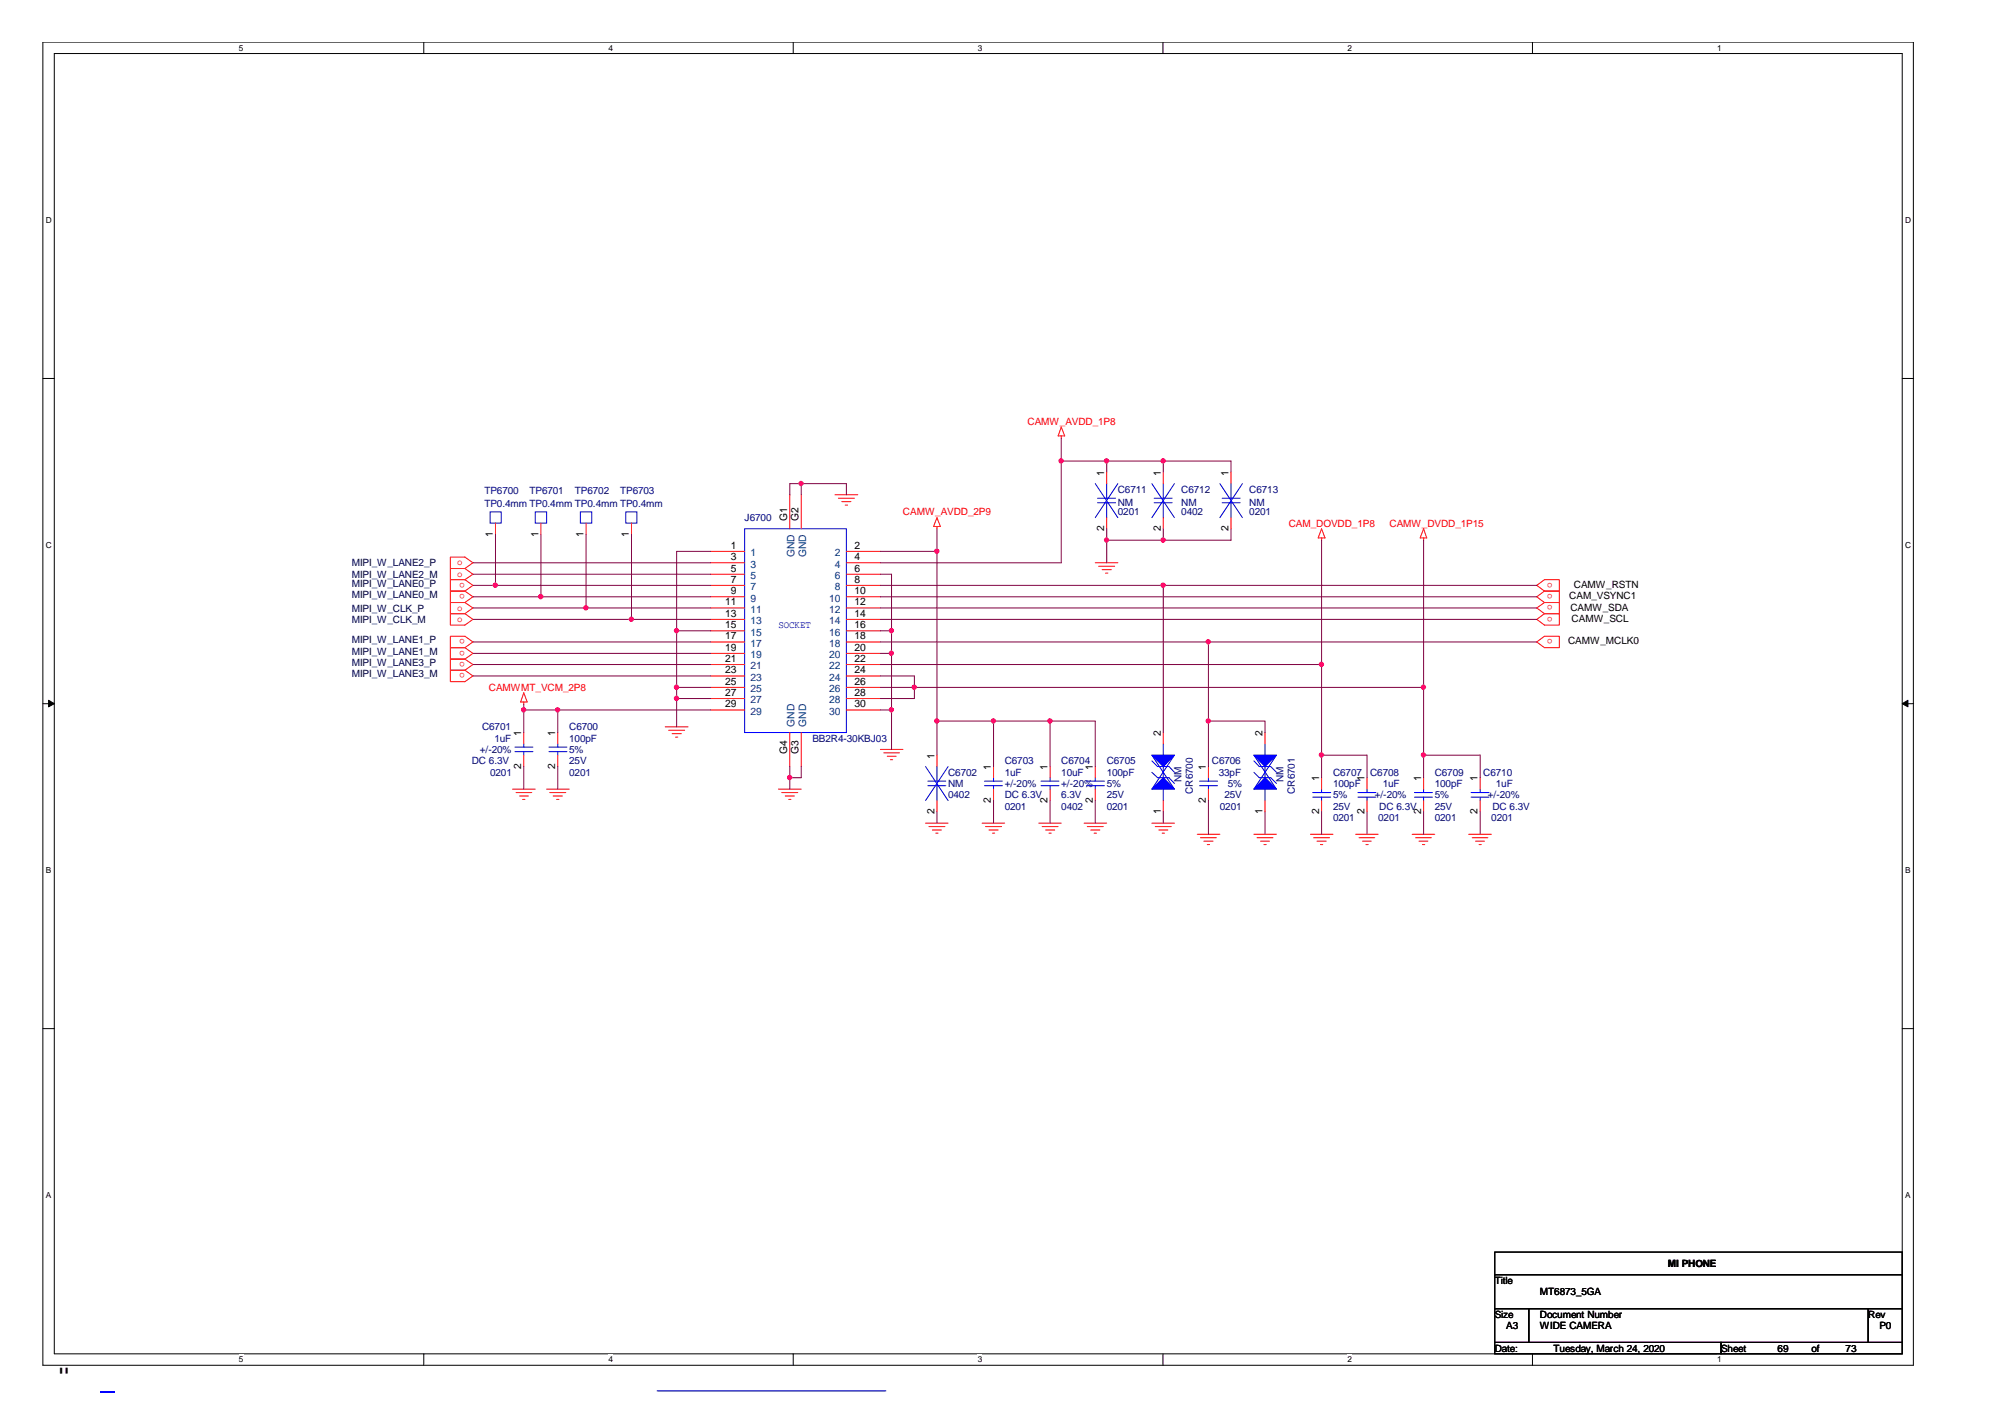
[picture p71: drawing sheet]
<svg xmlns="http://www.w3.org/2000/svg" width="297mm" height="210mm" viewBox="0 0 297 210" stroke-linecap="round" stroke-linejoin="round" font-family="sans-serif">
<defs><g id="words">
<text font-size="4.2" x="8.5" y="205.7">&quot;</text>
<g font-size="1.5" fill="#f00">
<text x="152.2" y="62.9">CAMW_AVDD_1P8</text>
<text x="133.8" y="76.3">CAMW_AVDD_2P9</text>
<text x="67.7" y="83.7">o</text>
<text x="190.9" y="78">CAM_DOVDD_1P8</text>
<text x="205.9" y="78">CAMW_DVDD_1P15</text>
<text x="67.7" y="85.4">o</text>
<text x="68.9" y="88" transform="rotate(-180 68.9 88)">o</text>
<text x="68.9" y="86.3" transform="rotate(-180 68.9 86.3)">o</text>
<text x="230" y="86.3" transform="rotate(-180 230 86.3)">o</text>
<text x="230" y="88" transform="rotate(-180 230 88)">o</text>
<text x="230" y="89.7" transform="rotate(-180 230 89.7)">o</text>
<text x="67.7" y="92.1">o</text>
<text x="67.7" y="90.5">o</text>
<text x="68.9" y="94.7" transform="rotate(-180 68.9 94.7)">o</text>
<text x="230" y="94.7" transform="rotate(-180 230 94.7)">o</text>
<text x="230" y="91.4" transform="rotate(-180 230 91.4)">o</text>
<text x="68.9" y="99.8" transform="rotate(-180 68.9 99.8)">o</text>
<text x="68.9" y="98.1" transform="rotate(-180 68.9 98.1)">o</text>
<text x="68.9" y="96.4" transform="rotate(-180 68.9 96.4)">o</text>
<text x="72.4" y="102.3">CAMWMT_VCM_2P8</text>
</g>
<g font-size="1.5">
<text x="163.6" y="70.5" transform="rotate(-90 163.6 70.5)">1</text>
<text x="172" y="70.5" transform="rotate(-90 172 70.5)">1</text>
<text x="182" y="70.5" transform="rotate(-90 182 70.5)">1</text>
<text x="116.6" y="77.1" transform="rotate(-90 116.6 77.1)">G1</text>
<text x="118.3" y="77.1" transform="rotate(-90 118.3 77.1)">G2</text>
<text x="73" y="79.5" transform="rotate(-90 73 79.5)">1</text>
<text x="79.8" y="79.5" transform="rotate(-90 79.8 79.5)">1</text>
<text x="86.4" y="79.5" transform="rotate(-90 86.4 79.5)">1</text>
<text x="93.2" y="79.5" transform="rotate(-90 93.2 79.5)">1</text>
<text x="108.3" y="81.3">1</text>
<text x="108.3" y="83">3</text>
<text x="126.6" y="81.3">2</text>
<text x="126.6" y="83">4</text>
<text x="163.6" y="78.7" transform="rotate(-90 163.6 78.7)">2</text>
<text x="172" y="78.7" transform="rotate(-90 172 78.7)">2</text>
<text x="182" y="78.7" transform="rotate(-90 182 78.7)">2</text>
<text x="107.4" y="89.7">11</text>
<text x="108.3" y="84.7">5</text>
<text x="108.3" y="86.3">7</text>
<text x="108.3" y="88">9</text>
<text x="126.6" y="84.7">6</text>
<text x="126.6" y="86.3">8</text>
<text x="126.6" y="88">10</text>
<text x="126.6" y="89.7">12</text>
<text x="232.5" y="88.7">CAM_VSYNC1</text>
<text x="233.2" y="87.1">CAMW_RSTN</text>
<text x="107.4" y="91.4">13</text>
<text x="107.4" y="93.1">15</text>
<text x="107.4" y="94.7">17</text>
<text x="126.6" y="91.4">14</text>
<text x="126.6" y="93.1">16</text>
<text x="126.6" y="94.7">18</text>
<text x="232.3" y="95.4">CAMW_MCLK0</text>
<text x="232.7" y="90.4">CAMW_SDA</text>
<text x="232.8" y="92.1">CAMW_SCL</text>
<text x="107.4" y="96.4">19</text>
<text x="107.4" y="98.1">21</text>
<text x="107.4" y="99.8">23</text>
<text x="107.4" y="101.4">25</text>
<text x="126.6" y="96.4">20</text>
<text x="126.6" y="98.1">22</text>
<text x="126.6" y="99.8">24</text>
<text x="126.6" y="101.4">26</text>
<text x="107.4" y="103.1">27</text>
<text x="107.4" y="104.8">29</text>
<text x="126.6" y="103.1">28</text>
<text x="126.6" y="104.8">30</text>
<text x="77.2" y="113.9" transform="rotate(-90 77.2 113.9)">2</text>
<text x="77.2" y="109" transform="rotate(-90 77.2 109)">1</text>
<text x="82.3" y="113.9" transform="rotate(-90 82.3 113.9)">2</text>
<text x="82.3" y="109" transform="rotate(-90 82.3 109)">1</text>
<text x="116.6" y="111.7" transform="rotate(-90 116.6 111.7)">G4</text>
<text x="118.3" y="111.7" transform="rotate(-90 118.3 111.7)">G3</text>
<text x="138.4" y="112.4" transform="rotate(-90 138.4 112.4)">1</text>
<text x="172" y="109" transform="rotate(-90 172 109)">2</text>
<text x="187" y="109" transform="rotate(-90 187 109)">2</text>
<text x="146.8" y="118.9" transform="rotate(-90 146.8 118.9)">2</text>
<text x="146.8" y="114" transform="rotate(-90 146.8 114)">1</text>
<text x="155.2" y="118.9" transform="rotate(-90 155.2 118.9)">2</text>
<text x="155.2" y="114" transform="rotate(-90 155.2 114)">1</text>
<text x="161.9" y="118.9" transform="rotate(-90 161.9 118.9)">2</text>
<text x="161.9" y="114" transform="rotate(-90 161.9 114)">1</text>
<text x="178.6" y="118.9" transform="rotate(-90 178.6 118.9)">2</text>
<text x="178.6" y="114" transform="rotate(-90 178.6 114)">1</text>
<text x="195.4" y="115.7" transform="rotate(-90 195.4 115.7)">1</text>
<text x="202.1" y="115.7" transform="rotate(-90 202.1 115.7)">1</text>
<text x="210.5" y="115.7" transform="rotate(-90 210.5 115.7)">1</text>
<text x="218.9" y="115.7" transform="rotate(-90 218.9 115.7)">1</text>
<text x="138.4" y="120.6" transform="rotate(-90 138.4 120.6)">2</text>
<text x="172" y="120.6" transform="rotate(-90 172 120.6)">1</text>
<text x="187" y="120.6" transform="rotate(-90 187 120.6)">1</text>
<text x="195.4" y="120.6" transform="rotate(-90 195.4 120.6)">2</text>
<text x="202.1" y="120.6" transform="rotate(-90 202.1 120.6)">2</text>
<text x="210.5" y="120.6" transform="rotate(-90 210.5 120.6)">2</text>
<text x="218.9" y="120.6" transform="rotate(-90 218.9 120.6)">2</text>
<text x="221.4" y="190.2">Title</text>
<text x="221.4" y="190.2">T le</text>
<text x="228.1" y="191.8">MT6873_5GA</text>
<text x="229.4" y="191.8">T6873_5GA</text>
<text x="247.1" y="187.6">MI PHONE</text>
<text x="247.1" y="187.6">M PH</text>
<text x="252.3" y="187.6">NE</text>
<text x="221.4" y="195.2">Siize</text>
<text x="221.4" y="195.2">Size</text>
<text x="222.7" y="195.2">ze</text>
<text x="223.1" y="196.9">A3</text>
<text x="228.1" y="195.2">Document Number</text>
<text x="228.1" y="196.9">WIDE CAMERA</text>
<text x="228.1" y="196.9">W DE CA</text>
<text x="235.2" y="195.2">N m</text>
<text x="276.8" y="195.2">Rev</text>
<text x="276.8" y="195.2">R</text>
<text x="278.4" y="196.9">P0</text>
<text x="221.4" y="200.2">Date:</text>
<text x="222.5" y="200.2">a</text>
<text x="230.2" y="200.2">Tuesday, March 24,, 2020</text>
<text x="230.2" y="200.2">Tuesday, March 24, 2020</text>
<text x="230.2" y="200.2">Tu</text>
<text x="234.2" y="200.2">ay,</text>
<text x="243.5" y="200.2">2020</text>
<text x="255" y="200.2">Sheet</text>
<text x="256.8" y="200.2">eet</text>
<text x="263.4" y="200.2">69</text>
<text x="268.4" y="200.2">of</text>
<text x="273.4" y="200.2">73</text>
</g>
<g font-size="1.5" fill="#000080">
<text x="71.8" y="73.2">TP6700</text>
<text x="71.8" y="75.2">TP0.4mm TP0.4mm TP0.4mm TP0.4mm</text>
<text x="78.4" y="73.2">TP6701</text>
<text x="85.2" y="73.2">TP6702</text>
<text x="91.9" y="73.2">TP6703</text>
<text x="110.3" y="77.2">J6700</text>
<text x="165.6" y="73">C6711</text>
<text x="165.6" y="75">NM</text>
<text x="165.6" y="76.3">0201</text>
<text x="175" y="73">C6712</text>
<text x="175" y="75">NM</text>
<text x="175" y="76.3">0402</text>
<text x="185.1" y="73">C6713</text>
<text x="185.1" y="75">NM</text>
<text x="185.1" y="76.3">0201</text>
<text x="69.9" y="113.2">DC 6.3V</text>
<text x="71.1" y="111.6">+/-20%</text>
<text x="71.4" y="108.2">C6701</text>
<text x="73.2" y="109.9">1uF</text>
<text x="84.3" y="108.2">C6700</text>
<text x="84.3" y="109.9">100pF</text>
<text x="84.3" y="111.6">5%</text>
<text x="84.3" y="113.2">25V</text>
<text x="120.4" y="109.9">BB2R4-30KBJ03</text>
<text x="148.8" y="113.2">C6703</text>
<text x="157.2" y="113.2">C6704</text>
<text x="164" y="113.2">C6705</text>
<text x="179.5" y="113.2">C6706</text>
<text x="72.6" y="114.9">0201</text>
<text x="84.3" y="114.9">0201</text>
<text x="140.5" y="114.9">C6702</text>
<text x="140.5" y="116.6">NM</text>
<text x="140.5" y="118.3">0402</text>
<text x="148.8" y="114.9">1uF</text>
<text x="148.8" y="116.6">+/-20%</text>
<text x="148.8" y="118.3">DC 6.3V</text>
<text x="148.8" y="119.9">0201</text>
<text x="157.2" y="114.9">10uF</text>
<text x="157.2" y="116.6">+/-20%</text>
<text x="157.2" y="118.3">6.3V</text>
<text x="157.2" y="119.9">0402</text>
<text x="164" y="114.9">100pF</text>
<text x="164" y="116.6">5%</text>
<text x="164" y="118.3">25V</text>
<text x="164" y="119.9">0201</text>
<text x="175" y="115.9" transform="rotate(-90 175 115.9)">NM</text>
<text x="176.7" y="117.6" transform="rotate(-90 176.7 117.6)">CR6700</text>
<text x="180.6" y="114.9">33pF</text>
<text x="180.7" y="119.9">0201</text>
<text x="181.4" y="118.3">25V</text>
<text x="181.9" y="116.6">5%</text>
<text x="190.2" y="115.9" transform="rotate(-90 190.2 115.9)">NM</text>
<text x="191.8" y="117.6" transform="rotate(-90 191.8 117.6)">CR6701</text>
<text x="197.5" y="114.9">C6707</text>
<text x="197.5" y="116.6">100pF</text>
<text x="197.5" y="118.3">5%</text>
<text x="197.5" y="119.9">25V</text>
<text x="203" y="114.9">C6708</text>
<text x="203.7" y="118.3">+/-20%</text>
<text x="204.3" y="119.9">DC 6.3V</text>
<text x="204.9" y="116.6">1uF</text>
<text x="212.6" y="114.9">C6709</text>
<text x="212.6" y="116.6">100pF</text>
<text x="212.6" y="118.3">5%</text>
<text x="212.6" y="119.9">25V</text>
<text x="219.8" y="114.9">C6710</text>
<text x="220.4" y="118.3">+/-20%</text>
<text x="221.1" y="119.9">DC 6.3V</text>
<text x="221.6" y="116.6">1uF</text>
<text x="197.5" y="121.6">0201</text>
<text x="204.2" y="121.6">0201</text>
<text x="212.6" y="121.6">0201</text>
<text x="220.9" y="121.6">0201</text>
</g>
<g font-size="1.5" fill="#000040">
<text x="52.1" y="83.9">MIPI_W_LANE2_P</text>
<text x="52.1" y="88.6">MIPI_W_LANE0_M</text>
<text x="52.1" y="86.9">MIPI_W_LANE0_P</text>
<text x="52.1" y="85.6">MIPI_W_LANE2_M</text>
<text x="52.1" y="95.3">MIPI_W_LANE1_P</text>
<text x="52.1" y="92.3">MIPI_W_CLK_M</text>
<text x="52.1" y="90.6">MIPI_W_CLK_P</text>
<text x="52.1" y="100.3">MIPI_W_LANE3_M</text>
<text x="52.1" y="98.7">MIPI_W_LANE3_P</text>
<text x="52.1" y="97">MIPI_W_LANE1_M</text>
</g>
<g font-size="1.5" fill="#004080">
<text x="111.2" y="82.4">1</text>
<text x="117.7" y="82.6" transform="rotate(-90 117.7 82.6)">GND</text>
<text x="119.4" y="82.6" transform="rotate(-90 119.4 82.6)">GND</text>
<text x="123.7" y="82.4">2</text>
<text x="111.2" y="84.1">3</text>
<text x="111.2" y="85.8">5</text>
<text x="111.2" y="87.4">7</text>
<text x="111.2" y="89.1">9</text>
<text x="122.9" y="89.1">10</text>
<text x="123.7" y="84.1">4</text>
<text x="123.7" y="85.8">6</text>
<text x="123.7" y="87.4">8</text>
<text x="111.2" y="90.8">11</text>
<text x="111.2" y="92.5">13</text>
<text x="111.2" y="94.2">15</text>
<text x="111.2" y="95.8">17</text>
<text x="122.9" y="90.8">12</text>
<text x="122.9" y="92.5">14</text>
<text x="122.9" y="94.2">16</text>
<text x="122.9" y="95.8">18</text>
<text x="111.2" y="97.5">19</text>
<text x="111.2" y="99.2">21</text>
<text x="111.2" y="100.9">23</text>
<text x="122.9" y="97.5">20</text>
<text x="122.9" y="99.2">22</text>
<text x="122.9" y="100.9">24</text>
<text x="111.2" y="102.5">25</text>
<text x="111.2" y="104.2">27</text>
<text x="111.2" y="105.9">29</text>
<text x="117.7" y="107.7" transform="rotate(-90 117.7 107.7)">GND</text>
<text x="119.4" y="107.7" transform="rotate(-90 119.4 107.7)">GND</text>
<text x="122.9" y="102.5">26</text>
<text x="122.9" y="104.2">28</text>
<text x="122.9" y="105.9">30</text>
</g>
<text font-size="1.5" fill="#00f" x="115.3" y="93">SOCKET</text>
<g font-size="1.2">
<text x="35.4" y="7.5">5</text>
<text x="90.1" y="7.5">4</text>
<text x="144.9" y="7.5">3</text>
<text x="199.6" y="7.5">2</text>
<text x="254.4" y="7.5">1</text>
<text x="6.8" y="33.1">D</text>
<text x="282.2" y="33.1">D</text>
<text x="6.8" y="81.2">C</text>
<text x="282.2" y="81.2">C</text>
<text x="6.8" y="129.4">B</text>
<text x="282.2" y="129.4">B</text>
<text x="6.8" y="177.5">A</text>
<text x="282.2" y="177.5">A</text>
<text x="35.4" y="201.8">5</text>
<text x="90.1" y="201.8">4</text>
<text x="144.9" y="201.8">3</text>
<text x="199.6" y="201.8">2</text>
<text x="254.4" y="201.8">1</text>
</g>
</g></defs>
<path d="M6.3 6.2h277.2v196h-277.2zM8 7.9h273.8v192.6h-273.8z" fill="none" stroke="#000" stroke-width=".15"/>
<g fill="#fff">
<path d="M35.4 6.4h.6v1.4h-.6z"/>
<path d="M35.4 200.7h.6v1.4h-.6z"/>
</g>
<path d="M62.8 6.2v1.7M62.8 200.5v1.7" fill="none" stroke="#000" stroke-width=".15"/>
<g fill="#fff">
<path d="M90.1 6.4h.7v1.4h-.7z"/>
<path d="M90.1 200.7h.7v1.4h-.7z"/>
</g>
<path d="M117.5 6.2v1.7M117.5 200.5v1.7" fill="none" stroke="#000" stroke-width=".15"/>
<g fill="#fff">
<path d="M144.9 6.4h.6v1.4h-.6z"/>
<path d="M144.9 200.7h.6v1.4h-.6z"/>
</g>
<path d="M172.3 6.2v1.7M172.3 200.5v1.7" fill="none" stroke="#000" stroke-width=".15"/>
<g fill="#fff">
<path d="M199.6 6.4h.7v1.4h-.7z"/>
<path d="M199.6 200.7h.7v1.4h-.7z"/>
</g>
<path d="M227 6.2v1.7M227 200.5v1.7" fill="none" stroke="#000" stroke-width=".15"/>
<g fill="#fff">
<path d="M254.4 6.4h.6v1.4h-.6z"/>
<path d="M6.8 31.9h.8v1.4h-.8z"/>
<path d="M254.4 200.7h.6v1.4h-.6z"/>
<path d="M282.2 31.9h.9v1.4h-.9z"/>
<path d="M6.8 80.1h.8v1.4h-.8z"/>
<path d="M282.2 80.1h.9v1.4h-.9z"/>
</g>
<path d="M6.3 56.1h1.7M281.8 56.1h1.7" fill="none" stroke="#000" stroke-width=".15"/>
<g fill="#fff">
<path d="M6.8 128.2h.7v1.4h-.7z"/>
<path d="M282.2 128.2h.8v1.4h-.8z"/>
</g>
<path d="M6.3 104.2h1.7M281.8 104.2h1.7" fill="none" stroke="#000" stroke-width=".15"/>
<g fill="#000" stroke="#000" stroke-width=".15">
<path d="M7.2 103.7l.8 .5-.8 .5z" fill-rule="evenodd"/>
<path d="M281.8 104.2l.9-.5v1z" fill-rule="evenodd"/>
</g>
<g fill="#fff">
<path d="M6.8 176.4h.7v1.4h-.7z"/>
<path d="M282.2 176.4h.8v1.4h-.8z"/>
</g>
<path d="M6.3 152.4h1.7M281.8 152.4h1.7M221.4 185.5h60.4v3.3h-60.4zM221.4 188.8h60.4v5.1h-60.4zM221.4 193.9h5.1v5h-5.1zM221.4 198.9h33.6v1.6h-33.6zM226.5 193.9h50.3v5h-50.3zM255 198.9h26.8v1.6h-26.8zM276.8 193.9h5v5h-5z" fill="none" stroke="#000" stroke-width=".15"/>
<g fill="none" stroke="#f00" stroke-width=".15">
<path d="M73.4 77.5v1.7M80.1 77.5v1.7M86.8 77.5v1.7M93.6 77.5v1.7M117 73.3v5M118.7 73.3v5M123.7 73.3h3.4M124.2 73.8h2.4M124.7 74.3h1.4M125.2 74.8h.4M138.8 76.7l.5 1.3h-1zM138.8 78v.3"/>
<path d="M157.2 63.3l.5 1.3h-.9zM157.2 64.6v.3M164 69.9v1.7M164 76.7v1.6M172.3 69.9v1.7M172.3 76.7v1.6M182.4 69.9v1.7M182.4 76.7v1.6M195.8 78.3l.5 1.4h-1zM195.8 79.7v.3M210.9 78.3l.5 1.4h-1zM210.9 79.7v.3"/>
<path d="M66.7 99.3h2.2l1.2 .8-1.2 .9h-2.2zM66.7 94.2h2.2l1.2 .9-1.2 .8h-2.2zM66.7 90.9h2.2l1.2 .9-1.2 .8h-2.2zM66.7 82.5h2.2l1.2 .9-1.2 .8h-2.2zM68.9 97.6h-2.2v1.7h2.2M68.9 95.9h-2.2v1.7h2.2M68.9 89.3h-2.2v1.6h2.2M68.9 87.6h-2.2v1.7h2.2M68.9 85.9h-2.2v1.7h2.2M68.9 84.2h-2.2v1.7h2.2M68.9 97.6l1.2 .8-1.2 .9M68.9 95.9l1.2 .9-1.2 .8"/>
<path d="M68.9 89.3l1.2 .8-1.2 .8M68.9 87.6l1.2 .8-1.2 .9M68.9 85.9l1.2 .8-1.2 .9M68.9 84.2l1.2 .9-1.2 .8M105.3 83.4h5M105.3 81.7h5M105.3 85.1h5M105.3 86.7h5M105.3 88.4h5M105.3 90.1h5M105.3 91.8h5M105.3 93.4h5"/>
<path d="M105.3 95.1h5M105.3 96.8h5M105.3 98.4h5M125.4 83.4h5M125.4 81.7h5M125.4 85.1h5M125.4 86.7h5M125.4 88.4h5M125.4 90.1h5M125.4 91.8h5M125.4 93.4h5M125.4 95.1h5"/>
<path d="M125.4 96.8h5M125.4 98.4h5M162.3 83.4h3.3M162.8 83.9h2.3M163.3 84.4h1.3M163.8 84.9h.3M227.7 86.7l1.1-.8h2.2v1.7h-2.2zM227.7 95.1l1.1-.9h2.2v1.7h-2.2zM227.7 91.8l1.1-.9h2.2v1.7h-2.2zM228.8 87.6h2.2v1.7h-2.2M228.8 89.3h2.2v1.6h-2.2M228.8 87.6l-1.1 .8 1.1 .9"/>
<path d="M228.8 89.3l-1.1 .8 1.1 .8M75.9 116.9h3.4M76.5 117.4h2.3M77 117.9h1.3M77.4 118.4h.4M77.6 102.6l.5 1.4h-1zM77.6 104v.3M77.6 108.5v1.7M77.6 111.9v1.7M81 116.9h3.3M81.4 117.4h2.4M82 117.9h1.3"/>
<path d="M82.5 118.4h.3M82.6 108.5v1.7M82.6 111.9v1.7M98.6 107.7h3.3M99.1 108.2h2.3M99.6 108.7h1.3M100.1 109.2h.3M105.3 100.1h5M105.3 101.8h5M105.3 103.5h5M105.3 105.2h5M115.3 116.9h3.4"/>
<path d="M115.8 117.4h2.4M116.3 117.9h1.4M116.8 118.4h.4M117 108.5v5.1M118.7 108.5v5.1M125.4 100.1h5M125.4 101.8h5M125.4 103.5h5M125.4 105.2h5M130.4 111h3.4M130.9 111.5h2.4M131.4 112h1.4"/>
<path d="M131.9 112.5h.3M138.8 111.9v1.7M138.8 118.6v1.6M147.2 113.6v1.6M147.2 116.9v1.7M155.6 113.6v1.6M155.6 116.9v1.7M162.3 113.6v1.6M162.3 116.9v1.7M172.3 108.5v1.7M172.3 118.6v1.6M179 113.6v1.6"/>
<path d="M179 116.9v1.7M187.4 108.5v1.7M187.4 118.6v1.6M195.8 115.2v1.7M195.8 118.6v1.6M202.5 115.2v1.7M202.5 118.6v1.6M210.9 115.2v1.7M210.9 118.6v1.6M219.3 115.2v1.7M219.3 118.6v1.6M137.1 121.9h3.4"/>
<path d="M137.6 122.4h2.4M138.1 123h1.4M138.6 123.4h.4M145.5 121.9h3.3M146 122.4h2.4M146.5 123h1.4M147 123.4h.4M153.9 121.9h3.3M154.4 122.4h2.4M154.9 123h1.4M155.4 123.4h.3M160.6 121.9h3.4"/>
<path d="M161.1 122.4h2.3M161.6 123h1.3M162.1 123.4h.3M170.6 121.9h3.4M171.2 122.4h2.3M171.7 123h1.3M172.2 123.4h.3M177.4 123.6h3.3M177.8 124.1h2.4M178.4 124.6h1.3M178.9 125.1h.3M185.8 123.6h3.3"/>
<path d="M186.2 124.1h2.4M186.7 124.6h1.4M187.2 125.1h.4M194.1 123.6h3.4M194.6 124.1h2.4M195.1 124.6h1.4M195.6 125.1h.4M200.8 123.6h3.4M201.3 124.1h2.4M201.8 124.6h1.4M202.4 125.1h.3M209.2 123.6h3.4"/>
<path d="M209.7 124.1h2.3M210.2 124.6h1.3M210.7 125.1h.4M217.6 123.6h3.3M218.1 124.1h2.3M218.6 124.6h1.3M219.1 125.1h.4"/>
</g>
<g fill="none" stroke="#00f" stroke-width=".15">
<path d="M72.6 75.8h1.7v1.7h-1.7zM79.3 75.8h1.7v1.7h-1.7zM86 75.8h1.7v1.7h-1.7zM92.7 75.8h1.7v1.7h-1.7zM110.3 78.3h15.1v30.2h-15.1zM162.3 71.6l3.3 5.1M162.6 73.8h2.7M162.6 74.5h2.7M164 71.6v2.2M164 74.5v2.2M165.6 71.6l-3.3 5.1M170.6 71.6l3.4 5.1"/>
<path d="M171 73.8h2.7M171 74.5h2.7M172.3 71.6v2.2M172.3 74.5v2.2M174 71.6l-3.4 5.1M180.7 71.6l3.4 5.1M181.1 73.8h2.6M181.1 74.5h2.6M182.4 71.6v2.2M182.4 74.5v2.2M184.1 71.6l-3.4 5.1M76.3 110.7h2.7"/>
<path d="M76.3 111.4h2.7M77.6 110.2v.5M77.6 111.4v.5M81.3 110.7h2.7M81.3 111.4h2.7M82.6 110.2v.5M82.6 111.4v.5M137.1 113.6l3.4 5M137.5 115.7h2.6M137.5 116.4h2.6M138.8 113.6v2.1M138.8 116.4v2.2"/>
<path d="M140.5 113.6l-3.4 5M145.8 115.7h2.7M145.8 116.4h2.7M147.2 115.2v.5M147.2 116.4v.5M154.2 115.7h2.7M154.2 116.4h2.7M155.6 115.2v.5M155.6 116.4v.5M161 115.7h2.6M161 116.4h2.6M162.3 115.2v.5"/>
<path d="M162.3 116.4v.5M170.6 114.4l.9 .8h1.7l.8 .8M170.6 112.7l.9 .9h1.7l.8 .8M170.6 111.9l3.4 5M172.3 110.2v1.7M172.3 113.6v1.6M172.3 116.9v1.7M174 111.9l-3.4 5M177.7 115.7h2.7M177.7 116.4h2.7M179 115.2v.5M179 116.4v.5"/>
<path d="M185.8 114.4l.8 .8h1.7l.8 .8M185.8 112.7l.8 .9h1.7l.8 .8M185.8 111.9l3.3 5M187.4 110.2v1.7M187.4 113.6v1.6M187.4 116.9v1.7M189.1 111.9l-3.3 5M194.5 117.4h2.6M194.5 118.1h2.6M195.8 116.9v.5M195.8 118.1v.5M201.2 117.4h2.6"/>
<path d="M201.2 118.1h2.6M202.5 116.9v.5M202.5 118.1v.5M209.5 117.4h2.7M209.5 118.1h2.7M210.9 116.9v.5M210.9 118.1v.5M217.9 117.4h2.7M217.9 118.1h2.7M219.3 116.9v.5M219.3 118.1v.5"/>
</g>
<g fill="#00f" stroke="#00f" stroke-width=".15">
<path d="M170.6 116.9l1.7-1.7 1.7 1.7z" fill-rule="evenodd"/>
<path d="M170.6 111.9h3.4l-1.7 1.7z" fill-rule="evenodd"/>
<path d="M187.4 115.2l1.7 1.7h-3.3z" fill-rule="evenodd"/>
<path d="M185.8 111.9h3.3l-1.7 1.7z" fill-rule="evenodd"/>
</g>
<g fill="none" stroke="#800040" stroke-width=".15">
<path d="M73.4 79.2v7.5M80.1 79.2v9.2M86.8 79.2v10.9M93.6 79.2v12.6M117 73.3v-1.7h8.4v1.7M118.7 71.6v1.7M138.8 78.3v33.6M157.2 64.9v18.5h-26.8M157.2 68.3h25.2v1.6M164 68.3v1.6M164 78.3v5.1M172.3 68.3v1.6"/>
<path d="M172.3 78.3v1.7M182.4 78.3v1.7h-18.4M70.1 86.7h35.2M70.1 88.4h35.2M70.1 95.1h35.2M70.1 85.1h35.2M70.1 91.8h35.2M70.1 96.8h35.2M70.1 98.4h35.2M70.1 90.1h35.2M70.1 83.4h35.2M100.2 93.4h5.1"/>
<path d="M105.3 81.7h-5.1v26M130.4 81.7h8.4M130.4 86.7h97.3M130.4 88.4h97.3M130.4 95.1h97.3M130.4 85.1h1.7v25.9M130.4 91.8h97.3M130.4 93.4h1.7M130.4 96.8h1.7M130.4 98.4h65.4M130.4 90.1h97.3M172.3 86.7v21.8"/>
<path d="M179 95.1v18.5M195.8 80v35.2M210.9 80v35.2M70.1 100.1h35.2M77.6 105.2h27.7M77.6 104.3v4.2M77.6 113.6v3.3M82.6 105.2v3.3M82.6 113.6v3.3M100.2 101.8h5.1M100.2 103.5h5.1M117 113.6v3.3"/>
<path d="M118.7 113.6v1.6h-1.7M130.4 101.8h80.5M130.4 100.1h5.1v3.4h-5.1M130.4 105.2h1.7M138.8 106.8h23.5v6.8M147.2 106.8v6.8M147.2 118.6v3.3M155.6 106.8v6.8M155.6 118.6v3.3M162.3 118.6v3.3M179 106.8h8.4v1.7M179 118.6v5"/>
<path d="M195.8 111.9h6.7v3.3M210.9 111.9h8.4v3.3M138.8 120.2v1.7M172.3 120.2v1.7M187.4 120.2v3.4M195.8 120.2v3.4M202.5 120.2v3.4M210.9 120.2v3.4M219.3 120.2v3.4"/>
</g>
<g fill="#f0f" stroke="#f0f" stroke-width=".15">
<circle cx="118.7" cy="71.6" r=".32"/>
<circle cx="117" cy="115.2" r=".32"/>
<circle cx="147.2" cy="106.8" r=".32"/>
<circle cx="138.8" cy="106.8" r=".32"/>
<circle cx="155.6" cy="106.8" r=".32"/>
<circle cx="138.8" cy="81.6" r=".32"/>
<circle cx="172.3" cy="86.7" r=".32"/>
<circle cx="179" cy="106.8" r=".32"/>
<circle cx="179" cy="95.1" r=".32"/>
<circle cx="195.8" cy="98.4" r=".32"/>
<circle cx="195.8" cy="111.8" r=".32"/>
<circle cx="210.9" cy="111.8" r=".32"/>
<circle cx="135.4" cy="101.8" r=".32"/>
<circle cx="210.9" cy="101.8" r=".32"/>
<circle cx="132.1" cy="93.4" r=".32"/>
<circle cx="132.1" cy="96.8" r=".32"/>
<circle cx="93.5" cy="91.7" r=".32"/>
<circle cx="132.1" cy="105.1" r=".32"/>
<circle cx="86.8" cy="90" r=".32"/>
<circle cx="80.1" cy="88.4" r=".32"/>
<circle cx="100.2" cy="93.4" r=".32"/>
<circle cx="100.2" cy="101.8" r=".32"/>
<circle cx="100.2" cy="103.5" r=".32"/>
<circle cx="82.6" cy="105.1" r=".32"/>
<circle cx="77.6" cy="105.1" r=".32"/>
<circle cx="73.4" cy="86.7" r=".32"/>
<circle cx="163.9" cy="68.3" r=".32"/>
<circle cx="157.2" cy="68.3" r=".32"/>
<circle cx="172.3" cy="68.3" r=".32"/>
<circle cx="172.3" cy="80" r=".32"/>
<circle cx="163.9" cy="80" r=".32"/>
</g>
<path d="M14.8 206.2h2.1" fill="none" stroke="#00f" stroke-width=".21"/>
<path d="M97.4 206h33.8" fill="none" stroke="#00f" stroke-width=".18"/>
<use href="#words"/>
</svg>
